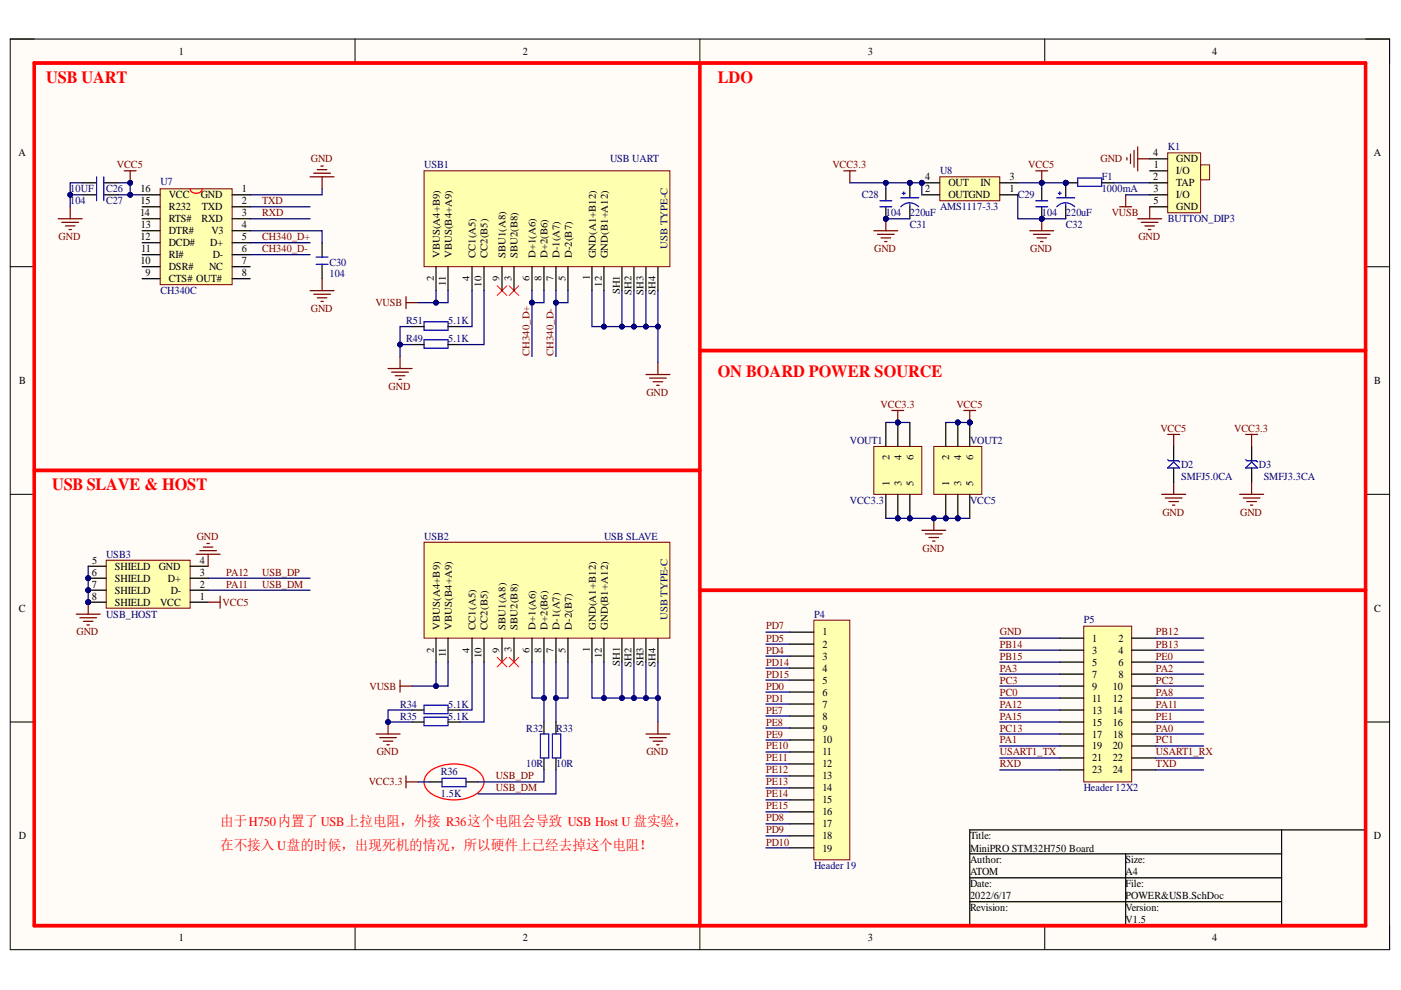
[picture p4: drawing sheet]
<svg xmlns="http://www.w3.org/2000/svg" width="297mm" height="210mm" viewBox="0 0 297 210" stroke-linecap="round" stroke-linejoin="round" font-family="sans-serif">
<defs><g id="words">
<g font-size="3.6" fill="#f00">
<text x="9.8" y="17.6">USB UART</text>
<text x="152.2" y="17.6">LDO</text>
<text x="152.2" y="79.9">ON BOARD POWER SOURCE</text>
<text x="11.1" y="104">USB SLAVE &amp; HOST</text>
</g>
<g font-size="3" fill="#f00">
<text x="46.7" y="175.2">由于H750内置了 USB上拉电阻，外接 R36这个电阻会导致 USB Host U 盘实验，</text>
<text x="46.7" y="180.3">在不接入 U盘的时候，出现死机的情况，所以硬件上已经去掉这个电阻！</text>
</g>
<g font-size="2.3">
<text x="37.9" y="11.6">1</text>
<text x="110.8" y="11.6">2</text>
<text x="184" y="11.6">3</text>
<text x="257" y="11.6">4</text>
<text x="3.9" y="33.1">A</text>
<text x="244.5" y="33.1">4</text>
<text x="244.7" y="35.7">1</text>
<text x="249.4" y="34.4">GND</text>
<text x="291.3" y="33.1">A</text>
<text x="29.8" y="40.7">16</text>
<text x="51.3" y="40.7">1</text>
<text x="196.2" y="40.7">2</text>
<text x="196.2" y="38.2">4</text>
<text x="201.1" y="39.5">OUT</text>
<text x="207.9" y="39.5">IN</text>
<text x="214" y="40.7">1</text>
<text x="214" y="38.2">3</text>
<text x="244.5" y="38.2">2</text>
<text x="244.6" y="40.7">3</text>
<text x="249.4" y="36.9">I/O</text>
<text x="249.4" y="39.5">TAP</text>
<text x="29.7" y="45.8">14</text>
<text x="29.8" y="43.3">15</text>
<text x="35.8" y="47.1">RTS#</text>
<text x="35.8" y="44.5">R232</text>
<text x="35.8" y="42">VCC</text>
<text x="42.6" y="42">GND</text>
<text x="42.7" y="47.1">RXD</text>
<text x="42.8" y="44.5">TXD</text>
<text x="51.3" y="43.3">2</text>
<text x="51.3" y="45.8">3</text>
<text x="201.1" y="42">OUTGND</text>
<text x="244.6" y="43.3">5</text>
<text x="249.4" y="42">I/O</text>
<text x="249.4" y="44.5">GND</text>
<text x="29.8" y="51">12</text>
<text x="29.9" y="48.4">13</text>
<text x="29.9" y="53.5">11</text>
<text x="35.8" y="52.2">DCD#</text>
<text x="35.8" y="49.7">DTR#</text>
<text x="44.6" y="52.2">D+</text>
<text x="44.8" y="49.7">V3</text>
<text x="51.3" y="48.4">4</text>
<text x="51.3" y="51">5</text>
<text x="51.3" y="53.5">6</text>
<text x="29.8" y="56">10</text>
<text x="30.9" y="58.6">9</text>
<text x="35.8" y="59.8">CTS# OUT#</text>
<text x="35.8" y="57.3">DSR#</text>
<text x="35.8" y="54.8">RI#</text>
<text x="44.3" y="57.3">NC</text>
<text x="45.1" y="54.8">D-</text>
<text x="51.3" y="56">7</text>
<text x="51.3" y="58.6">8</text>
<text x="4.1" y="81.4">B</text>
<text x="291.4" y="81.4">B</text>
<text x="19.5" y="119.5">5</text>
<text x="42.4" y="119.5">4</text>
<text x="19.5" y="122.1">6</text>
<text x="19.5" y="124.6">7</text>
<text x="24.4" y="120.8">SHIELD</text>
<text x="24.4" y="123.3">SHIELD</text>
<text x="24.4" y="125.9">SHIELD</text>
<text x="33.7" y="120.8">GND</text>
<text x="35.6" y="123.3">D+</text>
<text x="36.2" y="125.9">D-</text>
<text x="42.4" y="124.6">2</text>
<text x="42.4" y="122.1">3</text>
<text x="4" y="129.7">C</text>
<text x="19.5" y="127.1">8</text>
<text x="24.4" y="128.4">SHIELD</text>
<text x="33.9" y="128.4">VCC</text>
<text x="42.4" y="127.1">1</text>
<text x="291.4" y="129.7">C</text>
<text x="174.4" y="134.7">1</text>
<text x="174.4" y="137.4">2</text>
<text x="231.6" y="136.1">1</text>
<text x="237.1" y="136.1">2</text>
<text x="174.4" y="139.9">3</text>
<text x="174.4" y="142.4">4</text>
<text x="231.6" y="138.6">3</text>
<text x="231.6" y="141.2">5</text>
<text x="231.6" y="143.7">7</text>
<text x="237.1" y="138.6">4</text>
<text x="237.1" y="141.2">6</text>
<text x="237.1" y="143.7">8</text>
<text x="174.4" y="145">5</text>
<text x="174.4" y="147.5">6</text>
<text x="231.6" y="146.2">9</text>
<text x="231.6" y="148.8">11</text>
<text x="235.9" y="146.2">10</text>
<text x="235.9" y="148.8">12</text>
<text x="174.4" y="150">7</text>
<text x="174.4" y="152.6">8</text>
<text x="174.4" y="155.1">9</text>
<text x="231.6" y="151.3">13</text>
<text x="231.6" y="153.8">15</text>
<text x="235.9" y="151.3">14</text>
<text x="235.9" y="153.8">16</text>
<text x="174.4" y="157.6">10</text>
<text x="174.4" y="160.2">11</text>
<text x="231.6" y="156.4">17</text>
<text x="231.6" y="158.9">19</text>
<text x="231.6" y="161.4">21</text>
<text x="235.9" y="158.9">20</text>
<text x="235.9" y="161.4">22</text>
<text x="236" y="156.4">18</text>
<text x="174.4" y="162.7">12</text>
<text x="174.4" y="165.2">13</text>
<text x="174.4" y="167.8">14</text>
<text x="231.6" y="164">23</text>
<text x="235.9" y="164">24</text>
<text x="174.4" y="170.3">15</text>
<text x="174.4" y="172.8">16</text>
<text x="4" y="177.9">D</text>
<text x="174.4" y="175.4">17</text>
<text x="174.4" y="177.9">18</text>
<text x="205.7" y="177.9">Title:</text>
<text x="291.3" y="177.9">D</text>
<text x="174.4" y="180.5">19</text>
<text x="205.7" y="183.1">Author:</text>
<text x="205.7" y="180.5">MiniPRO STM32H750 Board</text>
<text x="205.7" y="185.6">ATOM</text>
<text x="238.7" y="183.1">Size:</text>
<text x="238.7" y="185.6">A4</text>
<text x="205.7" y="188.1">Date:</text>
<text x="205.7" y="190.7">2022/6/17</text>
<text x="238.7" y="188.1">File:</text>
<text x="238.7" y="190.7">POWER&amp;USB.SchDoc</text>
<text x="205.7" y="193.2">Revision:</text>
<text x="238.7" y="193.2">Version:</text>
<text x="238.7" y="195.8">V1.5</text>
<text x="37.9" y="199.6">1</text>
<text x="110.8" y="199.6">2</text>
<text x="184" y="199.6">3</text>
<text x="257" y="199.6">4</text>
</g>
<g font-size="2.3" fill="#800000">
<text x="24.8" y="35.7">VCC5</text>
<text x="65.9" y="34.4">GND</text>
<text x="176.5" y="35.7">VCC3.3</text>
<text x="218" y="35.7">VCC5</text>
<text x="233.3" y="34.4">GND</text>
<text x="55.6" y="43.3">TXD</text>
<text x="55.6" y="45.8">RXD</text>
<text x="235.7" y="45.8">VUSB</text>
<text x="12.4" y="51">GND</text>
<text x="55.6" y="53.5">CH340_D-</text>
<text x="55.6" y="51">CH340_D+</text>
<text x="185.4" y="53.5">GND</text>
<text x="218.4" y="53.5">GND</text>
<text x="241.4" y="51">GND</text>
<text x="79.6" y="64.9">VUSB</text>
<text x="65.9" y="66.2">GND</text>
<text x="82.4" y="82.7">GND</text>
<text x="137.1" y="83.9">GND</text>
<text x="186.7" y="86.5">VCC3.3</text>
<text x="202.8" y="86.5">VCC5</text>
<text x="246" y="91.5">VCC5</text>
<text x="261.7" y="91.5">VCC3.3</text>
<text x="246.4" y="109.4">GND</text>
<text x="262.9" y="109.4">GND</text>
<text x="41.7" y="114.4">GND</text>
<text x="195.6" y="117">GND</text>
<text x="48" y="122.1">PA12</text>
<text x="48" y="124.6">PA11</text>
<text x="55.6" y="122.1">USB_DP</text>
<text x="55.6" y="124.6">USB_DM</text>
<text x="47.2" y="128.4">VCC5</text>
<text x="16.2" y="134.7">GND</text>
<text x="162.4" y="136.1">PD5</text>
<text x="162.4" y="133.5">PD7</text>
<text x="212" y="137.4">PB14</text>
<text x="212" y="134.7">GND</text>
<text x="245.1" y="137.4">PB13</text>
<text x="245.1" y="134.7">PB12</text>
<text x="162.4" y="141.2">PD14</text>
<text x="162.4" y="143.7">PD15</text>
<text x="162.4" y="138.6">PD4</text>
<text x="212" y="142.4">PA3</text>
<text x="212" y="139.9">PB15</text>
<text x="245.1" y="142.4">PA2</text>
<text x="245.1" y="139.9">PE0</text>
<text x="78.3" y="146.2">VUSB</text>
<text x="162.4" y="146.2">PD0</text>
<text x="162.4" y="148.8">PD1</text>
<text x="212" y="147.5">PC0</text>
<text x="212" y="145">PC3</text>
<text x="245.1" y="145">PC2</text>
<text x="245.1" y="147.5">PA8</text>
<text x="162.4" y="151.3">PE7</text>
<text x="162.4" y="153.8">PE8</text>
<text x="212" y="150">PA12</text>
<text x="212" y="152.6">PA15</text>
<text x="212" y="155.1">PC13</text>
<text x="245.1" y="155.1">PA0</text>
<text x="245.1" y="150">PA11</text>
<text x="245.1" y="152.6">PE1</text>
<text x="79.9" y="160.2">GND</text>
<text x="137.1" y="160.2">GND</text>
<text x="162.4" y="156.4">PE9</text>
<text x="162.4" y="158.9">PE10</text>
<text x="162.4" y="161.4">PE11</text>
<text x="212" y="157.6">PA1</text>
<text x="212" y="160.2">USART1_TX</text>
<text x="245.1" y="157.6">PC1</text>
<text x="245.1" y="160.2">USART1_RX</text>
<text x="78.2" y="166.5">VCC3.3</text>
<text x="105.2" y="165.2">USB_DP</text>
<text x="105.2" y="167.8">USB_DM</text>
<text x="162.4" y="164">PE12</text>
<text x="162.4" y="166.5">PE13</text>
<text x="212" y="162.7">RXD</text>
<text x="245.1" y="162.7">TXD</text>
<text x="162.4" y="169">PE14</text>
<text x="162.4" y="171.6">PE15</text>
<text x="162.4" y="174.1">PD8</text>
<text x="162.4" y="176.7">PD9</text>
<text x="162.4" y="179.3">PD10</text>
</g>
<g font-size="2.3" fill="#000080">
<text x="89.9" y="35.7">USB1</text>
<text x="129.4" y="34.4">USB UART</text>
<text x="247.6" y="31.9">K1</text>
<text x="14.9" y="40.7">10UF</text>
<text x="22.5" y="40.7">C26</text>
<text x="34" y="39.2">U7</text>
<text x="199.3" y="36.9">U8</text>
<text x="233.6" y="38.2">F1</text>
<text x="233.6" y="40.7">1000mA</text>
<text x="14.9" y="43.3">104</text>
<text x="22.5" y="43.3">C27</text>
<text x="182.7" y="42">C28</text>
<text x="187.8" y="45.8">104</text>
<text x="192.9" y="45.8">220uF</text>
<text x="199.3" y="44.5">AMS1117-3.3</text>
<text x="215.8" y="42">C29</text>
<text x="220.9" y="45.8">104</text>
<text x="226" y="45.8">220uF</text>
<text x="247.6" y="47.1">BUTTON_DIP3</text>
<text x="192.9" y="48.4">C31</text>
<text x="226" y="48.4">C32</text>
<text x="69.9" y="56.3">C30</text>
<text x="69.9" y="58.8">104</text>
<text x="34" y="62.4">CH340C</text>
<text x="86.1" y="68.7">R51</text>
<text x="95" y="68.7">5.1K</text>
<text x="86.1" y="72.5">R49</text>
<text x="95" y="72.5">5.1K</text>
<text x="180.2" y="94.2">VOUT1</text>
<text x="205.7" y="94.2">VOUT2</text>
<text x="250.4" y="99.2">D2</text>
<text x="250.4" y="101.8">SMFJ5.0CA</text>
<text x="266.9" y="99.2">D3</text>
<text x="267.9" y="101.8">SMFJ3.3CA</text>
<text x="180.2" y="106.8">VCC3.3</text>
<text x="205.7" y="106.8">VCC5</text>
<text x="22.5" y="118.2">USB3</text>
<text x="89.9" y="114.4">USB2</text>
<text x="128.1" y="114.4">USB SLAVE</text>
<text x="22.5" y="130.9">USB_HOST</text>
<text x="172.6" y="130.9">P4</text>
<text x="229.8" y="132.2">P5</text>
<text x="84.9" y="150">R34</text>
<text x="84.9" y="152.6">R35</text>
<text x="95" y="150">5.1K</text>
<text x="95" y="152.6">5.1K</text>
<text x="111.6" y="155.1">R32</text>
<text x="117.9" y="155.1">R33</text>
<text x="93.5" y="164.2">R36</text>
<text x="111.6" y="162.7">10R</text>
<text x="117.9" y="162.7">10R</text>
<text x="229.8" y="167.8">Header 12X2</text>
<text x="93.5" y="169">1.5K</text>
<text x="172.6" y="184.3">Header 19</text>
</g>
<g font-size="2.2" fill="#000080">
<text x="141.5" y="52.7" transform="rotate(-90 141.5 52.7)">USB TYPE-C</text>
<text x="141.5" y="131.5" transform="rotate(-90 141.5 131.5)">USB TYPE-C</text>
</g>
<g font-size="2.2">
<text x="92" y="59.6" transform="rotate(-90 92 59.6)">2</text>
<text x="93.2" y="54.8" transform="rotate(-90 93.2 54.8)">VBUS(A4+B9)</text>
<text x="95.8" y="54.8" transform="rotate(-90 95.8 54.8)">VBUS(B4+A9)</text>
<text x="99.6" y="59.7" transform="rotate(-90 99.6 59.7)">4</text>
<text x="100.8" y="54.8" transform="rotate(-90 100.8 54.8)">CC1(A5)</text>
<text x="103.4" y="54.8" transform="rotate(-90 103.4 54.8)">CC2(B5)</text>
<text x="105.9" y="59.6" transform="rotate(-90 105.9 59.6)">9</text>
<text x="107.2" y="54.8" transform="rotate(-90 107.2 54.8)">SBU1(A8)</text>
<text x="108.5" y="59.5" transform="rotate(-90 108.5 59.5)">3</text>
<text x="109.7" y="54.8" transform="rotate(-90 109.7 54.8)">SBU2(B8)</text>
<text x="112.3" y="59.6" transform="rotate(-90 112.3 59.6)">6</text>
<text x="113.5" y="54.8" transform="rotate(-90 113.5 54.8)">D+1(A6)</text>
<text x="114.8" y="59.6" transform="rotate(-90 114.8 59.6)">8</text>
<text x="116.1" y="54.8" transform="rotate(-90 116.1 54.8)">D+2(B6)</text>
<text x="117.3" y="59.6" transform="rotate(-90 117.3 59.6)">7</text>
<text x="118.6" y="54.8" transform="rotate(-90 118.6 54.8)">D-1(A7)</text>
<text x="119.9" y="59.6" transform="rotate(-90 119.9 59.6)">5</text>
<text x="121.2" y="54.8" transform="rotate(-90 121.2 54.8)">D-2(B7)</text>
<text x="125" y="59.4" transform="rotate(-90 125 59.4)">1</text>
<text x="126.3" y="54.8" transform="rotate(-90 126.3 54.8)">GND(A1+B12)</text>
<text x="128.8" y="54.8" transform="rotate(-90 128.8 54.8)">GND(B1+A12)</text>
<text x="140.3" y="54.8" transform="rotate(-90 140.3 54.8)">Shield4</text>
<text x="94.5" y="60.6" transform="rotate(-90 94.5 60.6)">11</text>
<text x="102.1" y="60.8" transform="rotate(-90 102.1 60.8)">10</text>
<text x="127.6" y="60.8" transform="rotate(-90 127.6 60.8)">12</text>
<text x="131.4" y="62.4" transform="rotate(-90 131.4 62.4)">SH1</text>
<text x="133.9" y="62.6" transform="rotate(-90 133.9 62.6)">SH2</text>
<text x="136.5" y="62.5" transform="rotate(-90 136.5 62.5)">SH3</text>
<text x="139" y="62.6" transform="rotate(-90 139 62.6)">SH4</text>
<text x="188.6" y="97.5" transform="rotate(-90 188.6 97.5)">2</text>
<text x="191.1" y="97.5" transform="rotate(-90 191.1 97.5)">4</text>
<text x="193.6" y="97.5" transform="rotate(-90 193.6 97.5)">6</text>
<text x="201.3" y="97.5" transform="rotate(-90 201.3 97.5)">2</text>
<text x="203.8" y="97.5" transform="rotate(-90 203.8 97.5)">4</text>
<text x="206.3" y="97.5" transform="rotate(-90 206.3 97.5)">6</text>
<text x="188.6" y="103" transform="rotate(-90 188.6 103)">1</text>
<text x="191.1" y="103" transform="rotate(-90 191.1 103)">3</text>
<text x="193.6" y="103" transform="rotate(-90 193.6 103)">5</text>
<text x="201.3" y="103" transform="rotate(-90 201.3 103)">1</text>
<text x="203.8" y="103" transform="rotate(-90 203.8 103)">3</text>
<text x="206.3" y="103" transform="rotate(-90 206.3 103)">5</text>
<text x="93.2" y="133.5" transform="rotate(-90 93.2 133.5)">VBUS(A4+B9)</text>
<text x="95.8" y="133.5" transform="rotate(-90 95.8 133.5)">VBUS(B4+A9)</text>
<text x="100.8" y="133.5" transform="rotate(-90 100.8 133.5)">CC1(A5)</text>
<text x="103.4" y="133.5" transform="rotate(-90 103.4 133.5)">CC2(B5)</text>
<text x="107.2" y="133.5" transform="rotate(-90 107.2 133.5)">SBU1(A8)</text>
<text x="109.7" y="133.5" transform="rotate(-90 109.7 133.5)">SBU2(B8)</text>
<text x="113.5" y="133.5" transform="rotate(-90 113.5 133.5)">D+1(A6)</text>
<text x="116.1" y="133.5" transform="rotate(-90 116.1 133.5)">D+2(B6)</text>
<text x="118.6" y="133.5" transform="rotate(-90 118.6 133.5)">D-1(A7)</text>
<text x="121.2" y="133.5" transform="rotate(-90 121.2 133.5)">D-2(B7)</text>
<text x="126.3" y="133.5" transform="rotate(-90 126.3 133.5)">GND(A1+B12)</text>
<text x="128.8" y="133.5" transform="rotate(-90 128.8 133.5)">GND(B1+A12)</text>
<text x="140.3" y="133.5" transform="rotate(-90 140.3 133.5)">Shield4</text>
<text x="92" y="138.4" transform="rotate(-90 92 138.4)">2</text>
<text x="94.5" y="139.4" transform="rotate(-90 94.5 139.4)">11</text>
<text x="99.6" y="138.4" transform="rotate(-90 99.6 138.4)">4</text>
<text x="102.1" y="139.5" transform="rotate(-90 102.1 139.5)">10</text>
<text x="105.9" y="138.4" transform="rotate(-90 105.9 138.4)">9</text>
<text x="108.5" y="138.3" transform="rotate(-90 108.5 138.3)">3</text>
<text x="112.3" y="138.4" transform="rotate(-90 112.3 138.4)">6</text>
<text x="114.8" y="138.4" transform="rotate(-90 114.8 138.4)">8</text>
<text x="117.3" y="138.4" transform="rotate(-90 117.3 138.4)">7</text>
<text x="119.9" y="138.4" transform="rotate(-90 119.9 138.4)">5</text>
<text x="125" y="138.2" transform="rotate(-90 125 138.2)">1</text>
<text x="127.6" y="139.5" transform="rotate(-90 127.6 139.5)">12</text>
<text x="131.4" y="141.2" transform="rotate(-90 131.4 141.2)">SH1</text>
<text x="133.9" y="141.3" transform="rotate(-90 133.9 141.3)">SH2</text>
<text x="136.5" y="141.2" transform="rotate(-90 136.5 141.2)">SH3</text>
<text x="139" y="141.3" transform="rotate(-90 139 141.3)">SH4</text>
</g>
<g font-size="2.2" fill="#800000">
<text x="112.3" y="75.6" transform="rotate(-90 112.3 75.6)">CH340_D+</text>
<text x="117.3" y="75.6" transform="rotate(-90 117.3 75.6)">CH340_D-</text>
</g>
</g></defs>
<path d="M2.2 8.3h292.4v193.1h-292.4z" fill-rule="evenodd" fill="#fffcf8"/>
<path d="M2.2 8.3h292.4v193.1h-292.4z" fill="none" stroke="#000" stroke-width=".21"/>
<path d="M7.3 13.4h282.2v182.9h-282.2z" fill-rule="evenodd" fill="#fffcf8"/>
<g fill="none" stroke="#000" stroke-width=".21">
<path d="M2.2 8.3h5.1M7.3 13.4h282.2v182.9h-282.2zM75.3 8.3v5.1M148.4 8.3v5.1M221.5 8.3v5.1M289.5 8.3h5.1v5.1M2.2 56.5h5.1M289.5 56.6h5.1M2.2 104.8h5.1M289.5 104.8h5.1M2.2 153.1h5.1M289.5 153.1h5.1"/>
<path d="M75.3 196.3v5.1M148.4 196.3v5.1M221.5 196.3v5.1M294.6 196.3v5.1"/>
</g>
<path d="M205.6 176h83.9v20.3h-83.9zM271.7 176v20.3M205.6 181h66.1M205.6 186.1h66.1M205.6 191.2h66.1M238.7 181v15.3" fill="none" stroke="#000" stroke-width=".26"/>
<path d="M26.3 36.2h2.6M27.6 36.2v2.6" fill="none" stroke="#800000" stroke-width=".26"/>
<circle cx="27.6" cy="38.8" r=".51" fill="#000080"/>
<circle cx="27.6" cy="38.8" r=".51" fill="none" stroke="#000080" stroke-width=".21"/>
<g fill="none" stroke="#800000" stroke-width=".26">
<path d="M65.7 37.5h5.1M66.5 36.7h3.6M67.3 36h2M68 35.2h.5M68.3 37.5v2.5M12.3 46.4h5.1M13.1 47.1h3.6M13.9 47.9h2M14.6 48.7h.5M14.9 43.8v2.6M68.3 59.1v2.5M65.7 61.6h5.1"/>
<path d="M66.5 62.4h3.6M67.3 63.1h2M68 63.9h.5"/>
</g>
<path d="M17.4 38.8h3.1M22 38.8h3.1M17.4 41.3h3.1M22 41.3h3.1M68.3 51.5v3M68.3 56v3.1" fill="none" stroke="#000" stroke-width=".26"/>
<path d="M20.5 37.5v5.1M22 37.5v5.1M67 56h2.6M67 54.5h2.6" fill="none" stroke="#00f" stroke-width=".26"/>
<circle cx="18.7" cy="122.6" r=".51" fill="#000080"/>
<circle cx="18.7" cy="122.6" r=".51" fill="none" stroke="#000080" stroke-width=".21"/>
<circle cx="18.7" cy="125.1" r=".51" fill="#000080"/>
<circle cx="18.7" cy="125.1" r=".51" fill="none" stroke="#000080" stroke-width=".21"/>
<circle cx="18.7" cy="127.7" r=".51" fill="#000080"/>
<circle cx="18.7" cy="127.7" r=".51" fill="none" stroke="#000080" stroke-width=".21"/>
<path d="M22.5 118.8h17.8v10.1h-17.8z" fill-rule="evenodd" fill="#ffffb0"/>
<path d="M22.5 118.8h17.8v10.1h-17.8z" fill="none" stroke="#800000" stroke-width=".21"/>
<path d="M18.7 122.6h3.8M18.7 120.1h3.8M40.3 127.7h3.8M40.3 125.1h3.8M40.3 122.6h3.8M40.3 120.1h3.8" fill="none" stroke="#000" stroke-width=".26"/>
<circle cx="18.7" cy="122.6" r=".51" fill="#000080"/>
<circle cx="18.7" cy="122.6" r=".51" fill="none" stroke="#000080" stroke-width=".21"/>
<path d="M18.7 125.1h3.8" fill="none" stroke="#000" stroke-width=".26"/>
<circle cx="18.7" cy="125.1" r=".51" fill="#000080"/>
<circle cx="18.7" cy="125.1" r=".51" fill="none" stroke="#000080" stroke-width=".21"/>
<path d="M18.7 127.7h3.8" fill="none" stroke="#000" stroke-width=".26"/>
<circle cx="18.7" cy="127.7" r=".51" fill="#000080"/>
<circle cx="18.7" cy="127.7" r=".51" fill="none" stroke="#000080" stroke-width=".21"/>
<path d="M16.2 130.2h5M16.9 131h3.6M17.7 131.7h2M18.4 132.5h.6M18.7 127.7v2.5" fill="none" stroke="#800000" stroke-width=".26"/>
<circle cx="18.7" cy="127.7" r=".51" fill="#000080"/>
<circle cx="18.7" cy="127.7" r=".51" fill="none" stroke="#000080" stroke-width=".21"/>
<path d="M41.6 117.5h5.1M42.3 116.8h3.6M43.1 116h2M43.9 115.2h.5M44.1 117.5v2.6M44.1 127.7h2.6M46.7 126.4v2.5" fill="none" stroke="#800000" stroke-width=".26"/>
<path d="M34 40h15.2v20.4h-15.2z" fill-rule="evenodd" fill="#ffffb0"/>
<path d="M34 40h15.2v20.4h-15.2z" fill="none" stroke="#800000" stroke-width=".21"/>
<g fill="none" stroke="#000" stroke-width=".26">
<path d="M30.1 41.3h3.9M30.1 43.8h3.9M30.1 46.4h3.9M30.1 48.9h3.9M30.1 51.5h3.9M30.1 54h3.9M30.1 56.5h3.9M30.1 59.1h3.9M49.2 41.3h3.8M49.2 43.8h3.8M49.2 46.4h3.8M49.2 48.9h3.8"/>
<path d="M49.2 51.5h3.8M49.2 54h3.8M49.2 56.5h3.8M49.2 59.1h3.8"/>
</g>
<path d="M40.3 40a1.32 1.32 0 0 0 1.3 1 1.32 1.32 0 0 0 1.3-1" fill="none" stroke="#f00" stroke-width=".26"/>
<circle cx="195.4" cy="38.8" r=".51" fill="#000080"/>
<circle cx="195.4" cy="38.8" r=".51" fill="none" stroke="#000080" stroke-width=".21"/>
<path d="M199.3 37.5h12.7v5.1h-12.7z" fill-rule="evenodd" fill="#ffffb0"/>
<path d="M199.3 37.5h12.7v5.1h-12.7z" fill="none" stroke="#800000" stroke-width=".21"/>
<path d="M195.4 38.8h3.9M212 38.8h3.8M195.4 41.3h3.9M212 41.3h3.8" fill="none" stroke="#000" stroke-width=".26"/>
<circle cx="195.4" cy="38.8" r=".51" fill="#000080"/>
<circle cx="195.4" cy="38.8" r=".51" fill="none" stroke="#000080" stroke-width=".21"/>
<path d="M178.9 36.2h2.6M180.2 36.2v2.6M204.3 87h2.6M205.6 87v2.6" fill="none" stroke="#800000" stroke-width=".26"/>
<circle cx="205.6" cy="89.6" r=".51" fill="#000080"/>
<circle cx="205.6" cy="89.6" r=".51" fill="none" stroke="#000080" stroke-width=".21"/>
<path d="M218.3 48.9h5.1M219.1 49.7h3.5M219.9 50.4h2M220.6 51.2h.5M220.9 46.4v2.5" fill="none" stroke="#800000" stroke-width=".26"/>
<circle cx="220.9" cy="46.4" r=".51" fill="#000080"/>
<circle cx="220.9" cy="46.4" r=".51" fill="none" stroke="#000080" stroke-width=".21"/>
<path d="M185.3 48.9h5.1M186 49.7h3.6M186.8 50.4h2M187.6 51.2h.5M187.8 46.4v2.5" fill="none" stroke="#800000" stroke-width=".26"/>
<circle cx="187.8" cy="46.4" r=".51" fill="#000080"/>
<circle cx="187.8" cy="46.4" r=".51" fill="none" stroke="#000080" stroke-width=".21"/>
<circle cx="200.5" cy="109.9" r=".51" fill="#000080"/>
<circle cx="200.5" cy="109.9" r=".51" fill="none" stroke="#000080" stroke-width=".21"/>
<circle cx="203.1" cy="109.9" r=".51" fill="#000080"/>
<circle cx="203.1" cy="109.9" r=".51" fill="none" stroke="#000080" stroke-width=".21"/>
<circle cx="203.1" cy="89.6" r=".51" fill="#000080"/>
<circle cx="203.1" cy="89.6" r=".51" fill="none" stroke="#000080" stroke-width=".21"/>
<circle cx="205.6" cy="89.6" r=".51" fill="#000080"/>
<circle cx="205.6" cy="89.6" r=".51" fill="none" stroke="#000080" stroke-width=".21"/>
<path d="M198 94.7h10.2v10.1h-10.2z" fill-rule="evenodd" fill="#ffffb0"/>
<path d="M198 94.7h10.2v10.1h-10.2z" fill="none" stroke="#800000" stroke-width=".21"/>
<path d="M200.5 104.8v5.1" fill="none" stroke="#000" stroke-width=".26"/>
<circle cx="200.5" cy="109.9" r=".51" fill="#000080"/>
<circle cx="200.5" cy="109.9" r=".51" fill="none" stroke="#000080" stroke-width=".21"/>
<path d="M200.5 89.6v5.1M203.1 104.8v5.1" fill="none" stroke="#000" stroke-width=".26"/>
<circle cx="203.1" cy="109.9" r=".51" fill="#000080"/>
<circle cx="203.1" cy="109.9" r=".51" fill="none" stroke="#000080" stroke-width=".21"/>
<path d="M203.1 89.6v5.1" fill="none" stroke="#000" stroke-width=".26"/>
<circle cx="203.1" cy="89.6" r=".51" fill="#000080"/>
<circle cx="203.1" cy="89.6" r=".51" fill="none" stroke="#000080" stroke-width=".21"/>
<path d="M205.6 89.6v5.1M205.6 104.8v5.1" fill="none" stroke="#000" stroke-width=".26"/>
<circle cx="205.6" cy="89.6" r=".51" fill="#000080"/>
<circle cx="205.6" cy="89.6" r=".51" fill="none" stroke="#000080" stroke-width=".21"/>
<circle cx="192.9" cy="38.8" r=".51" fill="#000080"/>
<circle cx="192.9" cy="38.8" r=".51" fill="none" stroke="#000080" stroke-width=".21"/>
<path d="M191 43.8a2.65 2.65 0 0 1 3.8 0M191 41.9h3.8M192.9 43.2v.6" fill="none" stroke="#00f" stroke-width=".26"/>
<path d="M192.9 38.8v3M192.9 43.8v2.6" fill="none" stroke="#000" stroke-width=".26"/>
<circle cx="192.9" cy="38.8" r=".51" fill="#000080"/>
<circle cx="192.9" cy="38.8" r=".51" fill="none" stroke="#000080" stroke-width=".21"/>
<path d="M191.3 41h.6M191.6 40.7v.6" fill="none" stroke="#00f" stroke-width=".26"/>
<path d="M195.4 112.4h5.1M196.2 113.2h3.6M197 114h2M197.7 114.7h.5M198 109.9v2.5" fill="none" stroke="#800000" stroke-width=".26"/>
<circle cx="198" cy="109.9" r=".51" fill="#000080"/>
<circle cx="198" cy="109.9" r=".51" fill="none" stroke="#000080" stroke-width=".21"/>
<circle cx="190.4" cy="109.9" r=".51" fill="#000080"/>
<circle cx="190.4" cy="109.9" r=".51" fill="none" stroke="#000080" stroke-width=".21"/>
<circle cx="190.4" cy="89.6" r=".51" fill="#000080"/>
<circle cx="190.4" cy="89.6" r=".51" fill="none" stroke="#000080" stroke-width=".21"/>
<circle cx="192.9" cy="109.9" r=".51" fill="#000080"/>
<circle cx="192.9" cy="109.9" r=".51" fill="none" stroke="#000080" stroke-width=".21"/>
<path d="M185.3 94.7h10.1v10.1h-10.1z" fill-rule="evenodd" fill="#ffffb0"/>
<path d="M185.3 94.7h10.1v10.1h-10.1z" fill="none" stroke="#800000" stroke-width=".21"/>
<path d="M187.8 89.6v5.1M187.8 104.8v5.1M190.4 104.8v5.1" fill="none" stroke="#000" stroke-width=".26"/>
<circle cx="190.4" cy="109.9" r=".51" fill="#000080"/>
<circle cx="190.4" cy="109.9" r=".51" fill="none" stroke="#000080" stroke-width=".21"/>
<path d="M190.4 89.6v5.1" fill="none" stroke="#000" stroke-width=".26"/>
<circle cx="190.4" cy="89.6" r=".51" fill="#000080"/>
<circle cx="190.4" cy="89.6" r=".51" fill="none" stroke="#000080" stroke-width=".21"/>
<path d="M192.9 104.8v5.1" fill="none" stroke="#000" stroke-width=".26"/>
<circle cx="192.9" cy="109.9" r=".51" fill="#000080"/>
<circle cx="192.9" cy="109.9" r=".51" fill="none" stroke="#000080" stroke-width=".21"/>
<path d="M192.9 89.6v5.1" fill="none" stroke="#000" stroke-width=".26"/>
<path d="M189.1 87h2.5M190.4 87v2.6" fill="none" stroke="#800000" stroke-width=".26"/>
<circle cx="190.4" cy="89.6" r=".51" fill="#000080"/>
<circle cx="190.4" cy="89.6" r=".51" fill="none" stroke="#000080" stroke-width=".21"/>
<circle cx="226" cy="38.8" r=".51" fill="#000080"/>
<circle cx="226" cy="38.8" r=".51" fill="none" stroke="#000080" stroke-width=".21"/>
<path d="M228.5 37.7h5.1v1.8h-5.1z" fill="none" stroke="#00f" stroke-width=".26"/>
<path d="M226 38.8h2.5M233.6 38.8h2.5" fill="none" stroke="#000" stroke-width=".26"/>
<circle cx="226" cy="38.8" r=".51" fill="#000080"/>
<circle cx="226" cy="38.8" r=".51" fill="none" stroke="#000080" stroke-width=".21"/>
<path d="M219.6 36.2h2.5M220.9 36.2v2.6" fill="none" stroke="#800000" stroke-width=".26"/>
<circle cx="220.9" cy="38.8" r=".51" fill="#000080"/>
<circle cx="220.9" cy="38.8" r=".51" fill="none" stroke="#000080" stroke-width=".21"/>
<path d="M237.4 43.8h2.5M238.7 41.3v2.5M247.6 92.1h2.5M248.8 92.1v2.6M246.3 104.8h5.1M247.1 105.6h3.5M247.8 106.3h2.1M248.6 107.1h.5M248.8 102.3v2.5" fill="none" stroke="#800000" stroke-width=".26"/>
<path d="M247.6 32.4h7v12.7h-7z" fill-rule="evenodd" fill="#ffffb0"/>
<path d="M247.6 32.4h7v12.7h-7z" fill="none" stroke="#800000" stroke-width=".21"/>
<path d="M243.8 36.2h3.8M243.8 38.8h3.8M243.8 33.7h3.8M243.8 41.3h3.8M243.8 43.8h3.8" fill="none" stroke="#000" stroke-width=".26"/>
<path d="M254.6 35h1.9v3.1h-1.9z" fill-rule="evenodd" fill="#ffffb0"/>
<path d="M254.6 35h1.9v3.1h-1.9z" fill="none" stroke="#800000" stroke-width=".21"/>
<path d="M238.9 33.4v.5M239.7 32.7v2M240.4 31.9v3.6M241.2 31.1v5.1M241.2 33.7h2.6M241.2 46.4h5.1M242 47.1h3.5M242.7 47.9h2.1M243.5 48.7h.5M243.8 43.8v2.6" fill="none" stroke="#800000" stroke-width=".26"/>
<circle cx="226" cy="38.8" r=".51" fill="#000080"/>
<circle cx="226" cy="38.8" r=".51" fill="none" stroke="#000080" stroke-width=".21"/>
<path d="M224 43.8a2.64 2.64 0 0 1 3.9 0M224 41.9h3.9M226 43.2v.6" fill="none" stroke="#00f" stroke-width=".26"/>
<path d="M226 38.8v3M226 43.8v2.6" fill="none" stroke="#000" stroke-width=".26"/>
<circle cx="226" cy="38.8" r=".51" fill="#000080"/>
<circle cx="226" cy="38.8" r=".51" fill="none" stroke="#000080" stroke-width=".21"/>
<path d="M224.4 41h.6M224.7 40.7v.6M247.6 99.2l1.2-1.2 1.3 1.2zM247.6 97.4l.2 .3h2.1l.2 .3M264.1 99.2l1.3-1.2 1.2 1.2zM264.1 97.4l.3 .3h2l.2 .3" fill="none" stroke="#00f" stroke-width=".26"/>
<path d="M7.3 13.4h282.2v182.9h-282.2zM148.4 13.4v182.9M148.4 74.3h141.1" fill="none" stroke="#f00" stroke-width=".78"/>
<path d="M248.8 94.7v3M248.8 99.2v3.1M265.4 94.7v3M265.4 99.2v3.1" fill="none" stroke="#000" stroke-width=".26"/>
<path d="M264.1 92.1h2.5M265.4 92.1v2.6M262.8 104.8h5.1M263.6 105.6h3.5M264.4 106.3h2M265.1 107.1h.5M265.4 102.3v2.5" fill="none" stroke="#800000" stroke-width=".26"/>
<path d="M172.6 131.5h7.6v50.8h-7.6z" fill-rule="evenodd" fill="#ffffb0"/>
<path d="M172.6 131.5h7.6v50.8h-7.6z" fill="none" stroke="#800000" stroke-width=".21"/>
<g fill="none" stroke="#000" stroke-width=".26">
<path d="M167.5 134h5M167.5 136.6h5M167.5 139.1h5M167.5 141.7h5M167.5 144.2h5M167.5 146.7h5M167.5 149.3h5M167.5 151.8h5M167.5 154.4h5M167.5 156.9h5M167.5 159.4h5M167.5 162h5"/>
<path d="M167.5 164.5h5M167.5 167.1h5M167.5 169.6h5M167.5 172.1h5M167.5 174.7h5.1M167.5 177.2h5.1M167.5 179.8h5.1"/>
</g>
<path d="M229.8 132.8h10.1v33h-10.1z" fill-rule="evenodd" fill="#ffffb0"/>
<path d="M229.8 132.8h10.1v33h-10.1z" fill="none" stroke="#800000" stroke-width=".21"/>
<g fill="none" stroke="#000" stroke-width=".26">
<path d="M224.7 135.3h5.1M224.7 137.8h5.1M239.9 135.3h5.1M239.9 137.8h5.1M224.7 140.4h5.1M224.7 142.9h5.1M224.7 145.5h5.1M224.7 148h5.1M224.7 150.5h5.1M224.7 153.1h5.1M224.7 155.6h5.1M224.7 158.2h5.1"/>
<path d="M239.9 140.4h5.1M239.9 142.9h5.1M239.9 145.5h5.1M239.9 148h5.1M239.9 150.5h5.1M239.9 153.1h5.1M239.9 155.6h5.1M239.9 158.2h5.1M224.7 160.7h5.1M224.7 163.2h5.1M239.9 160.7h5.1M239.9 163.2h5.1"/>
</g>
<circle cx="187.8" cy="46.4" r=".51" fill="#000080"/>
<circle cx="187.8" cy="46.4" r=".51" fill="none" stroke="#000080" stroke-width=".21"/>
<path d="M187.8 43.8v2.6" fill="none" stroke="#000" stroke-width=".26"/>
<circle cx="187.8" cy="46.4" r=".51" fill="#000080"/>
<circle cx="187.8" cy="46.4" r=".51" fill="none" stroke="#000080" stroke-width=".21"/>
<path d="M187.8 40v2.6" fill="none" stroke="#000" stroke-width=".26"/>
<path d="M186.5 42.6h2.6M186.5 43.8h2.6" fill="none" stroke="#00f" stroke-width=".26"/>
<circle cx="220.9" cy="46.4" r=".51" fill="#000080"/>
<circle cx="220.9" cy="46.4" r=".51" fill="none" stroke="#000080" stroke-width=".21"/>
<path d="M220.9 43.8v2.6" fill="none" stroke="#000" stroke-width=".26"/>
<circle cx="220.9" cy="46.4" r=".51" fill="#000080"/>
<circle cx="220.9" cy="46.4" r=".51" fill="none" stroke="#000080" stroke-width=".21"/>
<path d="M220.9 40v2.6M131.9 135.3v5.1M134.4 135.3v5.1M136.9 135.3v5.1M139.5 135.3v5.1" fill="none" stroke="#000" stroke-width=".26"/>
<path d="M219.6 42.6h2.5M219.6 43.8h2.5" fill="none" stroke="#00f" stroke-width=".26"/>
<path d="M148.4 125.1h141.1" fill="none" stroke="#f00" stroke-width=".78"/>
<path d="M84.8 144.2v2.5M84.8 145.5h2.6M136.9 155.6h5.1M137.7 156.4h3.6M138.5 157.1h2M139.2 157.9h.5M139.5 153.1v2.5" fill="none" stroke="#800000" stroke-width=".26"/>
<path d="M89.9 115h52.1v20.3h-52.1z" fill-rule="evenodd" fill="#ffffb0"/>
<path d="M89.9 115h52.1v20.3h-52.1z" fill="none" stroke="#800000" stroke-width=".21"/>
<g fill="none" stroke="#000" stroke-width=".26">
<path d="M92.4 135.3v5.1M95 135.3v5.1M100.1 135.3v5.1M102.6 135.3v5.1M106.4 135.3v5.1M109 135.3v5.1M112.8 135.3v5.1M115.3 135.3v5.1M117.9 135.3v5.1M120.4 135.3v5.1M125.5 135.3v5.1M128 135.3v5.1"/>
<path d="M87.4 150.5h2.5M87.4 153.1h2.5M95 150.5h2.5M95 153.1h2.5"/>
</g>
<path d="M105.4 139.4l2 2M107.4 139.4l-2 2M108 139.4l2 2M110 139.4l-2 2" fill="none" stroke="#f00" stroke-width=".21"/>
<path d="M89.9 149.5h5.1v1.8h-5.1zM89.9 152.1h5.1v1.7h-5.1z" fill="none" stroke="#00f" stroke-width=".26"/>
<path d="M79.7 155.6h5.1M80.5 156.4h3.6M81.3 157.1h2M82 157.9h.5M82.3 153.1v2.5" fill="none" stroke="#800000" stroke-width=".26"/>
<circle cx="82.3" cy="153.1" r=".51" fill="#000080"/>
<circle cx="82.3" cy="153.1" r=".51" fill="none" stroke="#000080" stroke-width=".21"/>
<path d="M89.9 68.2h5.1v1.8h-5.1zM89.9 72h5.1v1.8h-5.1zM114.6 155.6h1.8v5.1h-1.8zM117.1 155.6h1.8v5.1h-1.8zM93.7 165h5.1v1.8h-5.1z" fill="none" stroke="#00f" stroke-width=".26"/>
<g fill="none" stroke="#000" stroke-width=".26">
<path d="M131.9 56.5v5.1M134.4 56.5v5.1M136.9 56.5v5.1M139.5 56.5v5.1M87.4 69.2h2.5M87.4 73.1h2.5M95 69.2h2.5M95 73.1h2.5M115.3 153.1v2.5M117.9 153.1v2.5M91.2 165.8h2.5M98.8 165.8h2.5"/>
<path d="M115.3 160.7v2.5M117.9 160.7v2.5"/>
</g>
<g fill="none" stroke="#800000" stroke-width=".26">
<path d="M82.3 78.1h5.1M83 78.9h3.6M83.8 79.7h2M84.8 75.6v2.5M86.1 62.9v2.5M86.1 64.2h2.5M136.9 79.4h5.1M139.5 76.9v2.5M84.6 80.4h.5M137.7 80.2h3.6M138.5 80.9h2M139.2 81.7h.5"/>
<path d="M86.1 164.5v2.6M86.1 165.8h2.5"/>
</g>
<path d="M105.4 60.6l2 2M107.4 60.6l-2 2M108 60.6l2 2M110 60.6l-2 2" fill="none" stroke="#f00" stroke-width=".21"/>
<path d="M89.9 36.2h52.1v20.3h-52.1z" fill-rule="evenodd" fill="#ffffb0"/>
<path d="M89.9 36.2h52.1v20.3h-52.1z" fill="none" stroke="#800000" stroke-width=".21"/>
<path d="M92.4 56.5v5.1M95 56.5v5.1M100.1 56.5v5.1M102.6 56.5v5.1M106.4 56.5v5.1M109 56.5v5.1M112.8 56.5v5.1M115.3 56.5v5.1M117.9 56.5v5.1M120.4 56.5v5.1M125.5 56.5v5.1M128 56.5v5.1" fill="none" stroke="#000" stroke-width=".26"/>
<path d="M7.3 99.7h141.1" fill="none" stroke="#f00" stroke-width=".78"/>
<path d="M90.8 163.9a8.9 8.9 0 0 1 11 0 2.67 2.67 0 0 1-.7 4.3 9.1 9.1 0 0 1-10.3-.5 2.56 2.56 0 0 1 0-3.8z" fill="none" stroke="#f00" stroke-width=".26"/>
<path d="M17.4 38.8h-2.5v2.5h2.5M100.1 61.6v7.6h-2.6" fill="none" stroke="#000080" stroke-width=".26"/>
<circle cx="14.9" cy="41.3" r=".51" fill="#000080"/>
<circle cx="14.9" cy="41.3" r=".51" fill="none" stroke="#000080" stroke-width=".21"/>
<path d="M25.1 41.3h2.5" fill="none" stroke="#000080" stroke-width=".26"/>
<circle cx="27.6" cy="41.3" r=".51" fill="#000080"/>
<circle cx="27.6" cy="41.3" r=".51" fill="none" stroke="#000080" stroke-width=".21"/>
<path d="M25.1 38.8h2.5v2.5h2.5" fill="none" stroke="#000080" stroke-width=".26"/>
<circle cx="27.6" cy="41.3" r=".51" fill="#000080"/>
<circle cx="27.6" cy="41.3" r=".51" fill="none" stroke="#000080" stroke-width=".21"/>
<circle cx="27.6" cy="38.8" r=".51" fill="#000080"/>
<circle cx="27.6" cy="38.8" r=".51" fill="none" stroke="#000080" stroke-width=".21"/>
<path d="M53 48.9h15.3v2.6M53 54h12.7M53 51.5h12.7M53 46.4h12.7M53 43.8h12.7M68.3 40v1.3h-15.3M44.1 125.1h21.6M44.1 122.6h21.6M87.4 150.5h-5.1v2.6h5.1" fill="none" stroke="#000080" stroke-width=".26"/>
<circle cx="82.3" cy="153.1" r=".51" fill="#000080"/>
<circle cx="82.3" cy="153.1" r=".51" fill="none" stroke="#000080" stroke-width=".21"/>
<path d="M87.4 69.2h-2.6v3.9h2.6" fill="none" stroke="#000080" stroke-width=".26"/>
<circle cx="84.8" cy="73.1" r=".51" fill="#000080"/>
<circle cx="84.8" cy="73.1" r=".51" fill="none" stroke="#000080" stroke-width=".21"/>
<path d="M92.4 140.4v5.1h-5" fill="none" stroke="#000080" stroke-width=".26"/>
<circle cx="92.4" cy="145.5" r=".51" fill="#000080"/>
<circle cx="92.4" cy="145.5" r=".51" fill="none" stroke="#000080" stroke-width=".21"/>
<path d="M95 61.6v2.6h-6.4M88.6 165.8h2.6" fill="none" stroke="#000080" stroke-width=".26"/>
<circle cx="92.4" cy="64.2" r=".51" fill="#000080"/>
<circle cx="92.4" cy="64.2" r=".51" fill="none" stroke="#000080" stroke-width=".21"/>
<path d="M95 140.4v5.1h-2.6" fill="none" stroke="#000080" stroke-width=".26"/>
<circle cx="92.4" cy="145.5" r=".51" fill="#000080"/>
<circle cx="92.4" cy="145.5" r=".51" fill="none" stroke="#000080" stroke-width=".21"/>
<path d="M102.6 61.6v11.5h-5.1M100.1 140.4v10.1h-2.6M102.6 140.4v12.7h-5.1M112.8 140.4v7.6h2.5M115.3 163.2v2.6h-14M117.9 163.2v5.1h-16.6" fill="none" stroke="#000080" stroke-width=".26"/>
<circle cx="115.3" cy="148" r=".51" fill="#000080"/>
<circle cx="115.3" cy="148" r=".51" fill="none" stroke="#000080" stroke-width=".21"/>
<path d="M115.3 61.6v2.6h-2.5" fill="none" stroke="#000080" stroke-width=".26"/>
<circle cx="112.8" cy="64.2" r=".51" fill="#000080"/>
<circle cx="112.8" cy="64.2" r=".51" fill="none" stroke="#000080" stroke-width=".21"/>
<path d="M120.4 140.4v7.6h-2.5" fill="none" stroke="#000080" stroke-width=".26"/>
<circle cx="117.9" cy="148" r=".51" fill="#000080"/>
<circle cx="117.9" cy="148" r=".51" fill="none" stroke="#000080" stroke-width=".21"/>
<path d="M120.4 61.6v2.6h-2.5v11.4" fill="none" stroke="#000080" stroke-width=".26"/>
<circle cx="117.9" cy="64.2" r=".51" fill="#000080"/>
<circle cx="117.9" cy="64.2" r=".51" fill="none" stroke="#000080" stroke-width=".21"/>
<path d="M125.5 140.4v7.6h14v-7.6" fill="none" stroke="#000080" stroke-width=".26"/>
<circle cx="128" cy="148" r=".51" fill="#000080"/>
<circle cx="128" cy="148" r=".51" fill="none" stroke="#000080" stroke-width=".21"/>
<circle cx="131.9" cy="148" r=".51" fill="#000080"/>
<circle cx="131.9" cy="148" r=".51" fill="none" stroke="#000080" stroke-width=".21"/>
<circle cx="134.4" cy="148" r=".51" fill="#000080"/>
<circle cx="134.4" cy="148" r=".51" fill="none" stroke="#000080" stroke-width=".21"/>
<circle cx="136.9" cy="148" r=".51" fill="#000080"/>
<circle cx="136.9" cy="148" r=".51" fill="none" stroke="#000080" stroke-width=".21"/>
<circle cx="139.5" cy="148" r=".51" fill="#000080"/>
<circle cx="139.5" cy="148" r=".51" fill="none" stroke="#000080" stroke-width=".21"/>
<path d="M125.5 61.6v7.6h14v-7.6" fill="none" stroke="#000080" stroke-width=".26"/>
<circle cx="128" cy="69.2" r=".51" fill="#000080"/>
<circle cx="128" cy="69.2" r=".51" fill="none" stroke="#000080" stroke-width=".21"/>
<circle cx="131.9" cy="69.2" r=".51" fill="#000080"/>
<circle cx="131.9" cy="69.2" r=".51" fill="none" stroke="#000080" stroke-width=".21"/>
<circle cx="134.4" cy="69.2" r=".51" fill="#000080"/>
<circle cx="134.4" cy="69.2" r=".51" fill="none" stroke="#000080" stroke-width=".21"/>
<circle cx="136.9" cy="69.2" r=".51" fill="#000080"/>
<circle cx="136.9" cy="69.2" r=".51" fill="none" stroke="#000080" stroke-width=".21"/>
<circle cx="139.5" cy="69.2" r=".51" fill="#000080"/>
<circle cx="139.5" cy="69.2" r=".51" fill="none" stroke="#000080" stroke-width=".21"/>
<g fill="none" stroke="#000080" stroke-width=".26">
<path d="M180.2 38.8h15.2v2.5M162.4 139.1h5.1M162.4 136.6h5.1M162.4 134h5.1M162.4 159.4h5.1M162.4 156.9h5.1M162.4 154.4h5.1M162.4 151.8h5.1M162.4 149.3h5.1M162.4 146.7h5.1M162.4 144.2h5.1M162.4 141.7h5.1"/>
<path d="M162.4 179.8h5.1M162.4 177.2h5.1M162.4 174.7h5.1M162.4 172.1h5.1M162.4 169.6h5.1M162.4 167.1h5.1M162.4 164.5h5.1M162.4 162h5.1"/>
</g>
<circle cx="195.4" cy="38.8" r=".51" fill="#000080"/>
<circle cx="195.4" cy="38.8" r=".51" fill="none" stroke="#000080" stroke-width=".21"/>
<circle cx="192.9" cy="38.8" r=".51" fill="#000080"/>
<circle cx="192.9" cy="38.8" r=".51" fill="none" stroke="#000080" stroke-width=".21"/>
<circle cx="187.8" cy="38.8" r=".51" fill="#000080"/>
<circle cx="187.8" cy="38.8" r=".51" fill="none" stroke="#000080" stroke-width=".21"/>
<path d="M187.8 109.9h17.8" fill="none" stroke="#000080" stroke-width=".26"/>
<circle cx="203.1" cy="109.9" r=".51" fill="#000080"/>
<circle cx="203.1" cy="109.9" r=".51" fill="none" stroke="#000080" stroke-width=".21"/>
<circle cx="200.5" cy="109.9" r=".51" fill="#000080"/>
<circle cx="200.5" cy="109.9" r=".51" fill="none" stroke="#000080" stroke-width=".21"/>
<circle cx="198" cy="109.9" r=".51" fill="#000080"/>
<circle cx="198" cy="109.9" r=".51" fill="none" stroke="#000080" stroke-width=".21"/>
<circle cx="192.9" cy="109.9" r=".51" fill="#000080"/>
<circle cx="192.9" cy="109.9" r=".51" fill="none" stroke="#000080" stroke-width=".21"/>
<circle cx="190.4" cy="109.9" r=".51" fill="#000080"/>
<circle cx="190.4" cy="109.9" r=".51" fill="none" stroke="#000080" stroke-width=".21"/>
<path d="M187.8 89.6h5.1" fill="none" stroke="#000080" stroke-width=".26"/>
<circle cx="190.4" cy="89.6" r=".51" fill="#000080"/>
<circle cx="190.4" cy="89.6" r=".51" fill="none" stroke="#000080" stroke-width=".21"/>
<path d="M187.8 46.4h5.1" fill="none" stroke="#000080" stroke-width=".26"/>
<circle cx="187.8" cy="46.4" r=".51" fill="#000080"/>
<circle cx="187.8" cy="46.4" r=".51" fill="none" stroke="#000080" stroke-width=".21"/>
<path d="M200.5 89.6h5.1" fill="none" stroke="#000080" stroke-width=".26"/>
<circle cx="205.6" cy="89.6" r=".51" fill="#000080"/>
<circle cx="205.6" cy="89.6" r=".51" fill="none" stroke="#000080" stroke-width=".21"/>
<circle cx="203.1" cy="89.6" r=".51" fill="#000080"/>
<circle cx="203.1" cy="89.6" r=".51" fill="none" stroke="#000080" stroke-width=".21"/>
<g fill="none" stroke="#000080" stroke-width=".26">
<path d="M215.8 41.3v5.1h10.2M212 137.8h12.7M212 135.3h12.7M212 158.2h12.7M212 155.6h12.7M212 153.1h12.7M212 150.5h12.7M212 148h12.7M212 145.5h12.7M212 142.9h12.7M212 140.4h12.7M212 163.2h12.7"/>
<path d="M212 160.7h12.7"/>
</g>
<circle cx="220.9" cy="46.4" r=".51" fill="#000080"/>
<circle cx="220.9" cy="46.4" r=".51" fill="none" stroke="#000080" stroke-width=".21"/>
<path d="M215.8 38.8h10.2" fill="none" stroke="#000080" stroke-width=".26"/>
<circle cx="220.9" cy="38.8" r=".51" fill="#000080"/>
<circle cx="220.9" cy="38.8" r=".51" fill="none" stroke="#000080" stroke-width=".21"/>
<circle cx="226" cy="38.8" r=".51" fill="#000080"/>
<circle cx="226" cy="38.8" r=".51" fill="none" stroke="#000080" stroke-width=".21"/>
<g fill="none" stroke="#000080" stroke-width=".26">
<path d="M236.1 38.8h7.7M14.9 41.3v2.5M238.7 41.3h5.1M245 137.8h10.2M245 135.3h10.2M245 158.2h10.2M245 155.6h10.2M245 153.1h10.2M245 150.5h10.2M245 148h10.2M245 145.5h10.2M245 142.9h10.2"/>
<path d="M245 140.4h10.2M245 163.2h10.2M245 160.7h10.2"/>
</g>
<circle cx="14.9" cy="41.3" r=".51" fill="#000080"/>
<circle cx="14.9" cy="41.3" r=".51" fill="none" stroke="#000080" stroke-width=".21"/>
<path d="M18.7 120.1v7.6" fill="none" stroke="#000080" stroke-width=".26"/>
<circle cx="18.7" cy="122.6" r=".51" fill="#000080"/>
<circle cx="18.7" cy="122.6" r=".51" fill="none" stroke="#000080" stroke-width=".21"/>
<circle cx="18.7" cy="125.1" r=".51" fill="#000080"/>
<circle cx="18.7" cy="125.1" r=".51" fill="none" stroke="#000080" stroke-width=".21"/>
<circle cx="18.7" cy="127.7" r=".51" fill="#000080"/>
<circle cx="18.7" cy="127.7" r=".51" fill="none" stroke="#000080" stroke-width=".21"/>
<path d="M84.8 73.1v2.5" fill="none" stroke="#000080" stroke-width=".26"/>
<circle cx="84.8" cy="73.1" r=".51" fill="#000080"/>
<circle cx="84.8" cy="73.1" r=".51" fill="none" stroke="#000080" stroke-width=".21"/>
<path d="M92.4 61.6v2.6" fill="none" stroke="#000080" stroke-width=".26"/>
<circle cx="92.4" cy="64.2" r=".51" fill="#000080"/>
<circle cx="92.4" cy="64.2" r=".51" fill="none" stroke="#000080" stroke-width=".21"/>
<path d="M112.8 61.6v14" fill="none" stroke="#000080" stroke-width=".26"/>
<circle cx="112.8" cy="64.2" r=".51" fill="#000080"/>
<circle cx="112.8" cy="64.2" r=".51" fill="none" stroke="#000080" stroke-width=".21"/>
<path d="M115.3 140.4v12.7" fill="none" stroke="#000080" stroke-width=".26"/>
<circle cx="115.3" cy="148" r=".51" fill="#000080"/>
<circle cx="115.3" cy="148" r=".51" fill="none" stroke="#000080" stroke-width=".21"/>
<path d="M117.9 140.4v12.7" fill="none" stroke="#000080" stroke-width=".26"/>
<circle cx="117.9" cy="148" r=".51" fill="#000080"/>
<circle cx="117.9" cy="148" r=".51" fill="none" stroke="#000080" stroke-width=".21"/>
<path d="M117.9 61.6v2.6" fill="none" stroke="#000080" stroke-width=".26"/>
<circle cx="117.9" cy="64.2" r=".51" fill="#000080"/>
<circle cx="117.9" cy="64.2" r=".51" fill="none" stroke="#000080" stroke-width=".21"/>
<path d="M128 140.4v7.6" fill="none" stroke="#000080" stroke-width=".26"/>
<circle cx="128" cy="148" r=".51" fill="#000080"/>
<circle cx="128" cy="148" r=".51" fill="none" stroke="#000080" stroke-width=".21"/>
<path d="M128 61.6v7.6" fill="none" stroke="#000080" stroke-width=".26"/>
<circle cx="128" cy="69.2" r=".51" fill="#000080"/>
<circle cx="128" cy="69.2" r=".51" fill="none" stroke="#000080" stroke-width=".21"/>
<path d="M131.9 140.4v7.6" fill="none" stroke="#000080" stroke-width=".26"/>
<circle cx="131.9" cy="148" r=".51" fill="#000080"/>
<circle cx="131.9" cy="148" r=".51" fill="none" stroke="#000080" stroke-width=".21"/>
<path d="M131.9 61.6v7.6" fill="none" stroke="#000080" stroke-width=".26"/>
<circle cx="131.9" cy="69.2" r=".51" fill="#000080"/>
<circle cx="131.9" cy="69.2" r=".51" fill="none" stroke="#000080" stroke-width=".21"/>
<path d="M134.4 140.4v7.6" fill="none" stroke="#000080" stroke-width=".26"/>
<circle cx="134.4" cy="148" r=".51" fill="#000080"/>
<circle cx="134.4" cy="148" r=".51" fill="none" stroke="#000080" stroke-width=".21"/>
<path d="M134.4 61.6v7.6" fill="none" stroke="#000080" stroke-width=".26"/>
<circle cx="134.4" cy="69.2" r=".51" fill="#000080"/>
<circle cx="134.4" cy="69.2" r=".51" fill="none" stroke="#000080" stroke-width=".21"/>
<path d="M136.9 140.4v7.6" fill="none" stroke="#000080" stroke-width=".26"/>
<circle cx="136.9" cy="148" r=".51" fill="#000080"/>
<circle cx="136.9" cy="148" r=".51" fill="none" stroke="#000080" stroke-width=".21"/>
<path d="M136.9 61.6v7.6" fill="none" stroke="#000080" stroke-width=".26"/>
<circle cx="136.9" cy="69.2" r=".51" fill="#000080"/>
<circle cx="136.9" cy="69.2" r=".51" fill="none" stroke="#000080" stroke-width=".21"/>
<path d="M139.5 148v5.1" fill="none" stroke="#000080" stroke-width=".26"/>
<circle cx="139.5" cy="148" r=".51" fill="#000080"/>
<circle cx="139.5" cy="148" r=".51" fill="none" stroke="#000080" stroke-width=".21"/>
<path d="M139.5 69.2v7.7" fill="none" stroke="#000080" stroke-width=".26"/>
<circle cx="139.5" cy="69.2" r=".51" fill="#000080"/>
<circle cx="139.5" cy="69.2" r=".51" fill="none" stroke="#000080" stroke-width=".21"/>
<path d="M187.8 38.8v1.2" fill="none" stroke="#000080" stroke-width=".26"/>
<circle cx="187.8" cy="38.8" r=".51" fill="#000080"/>
<circle cx="187.8" cy="38.8" r=".51" fill="none" stroke="#000080" stroke-width=".21"/>
<path d="M220.9 38.8v1.2" fill="none" stroke="#000080" stroke-width=".26"/>
<circle cx="220.9" cy="38.8" r=".51" fill="#000080"/>
<circle cx="220.9" cy="38.8" r=".51" fill="none" stroke="#000080" stroke-width=".21"/>
<use href="#words"/>
</svg>
